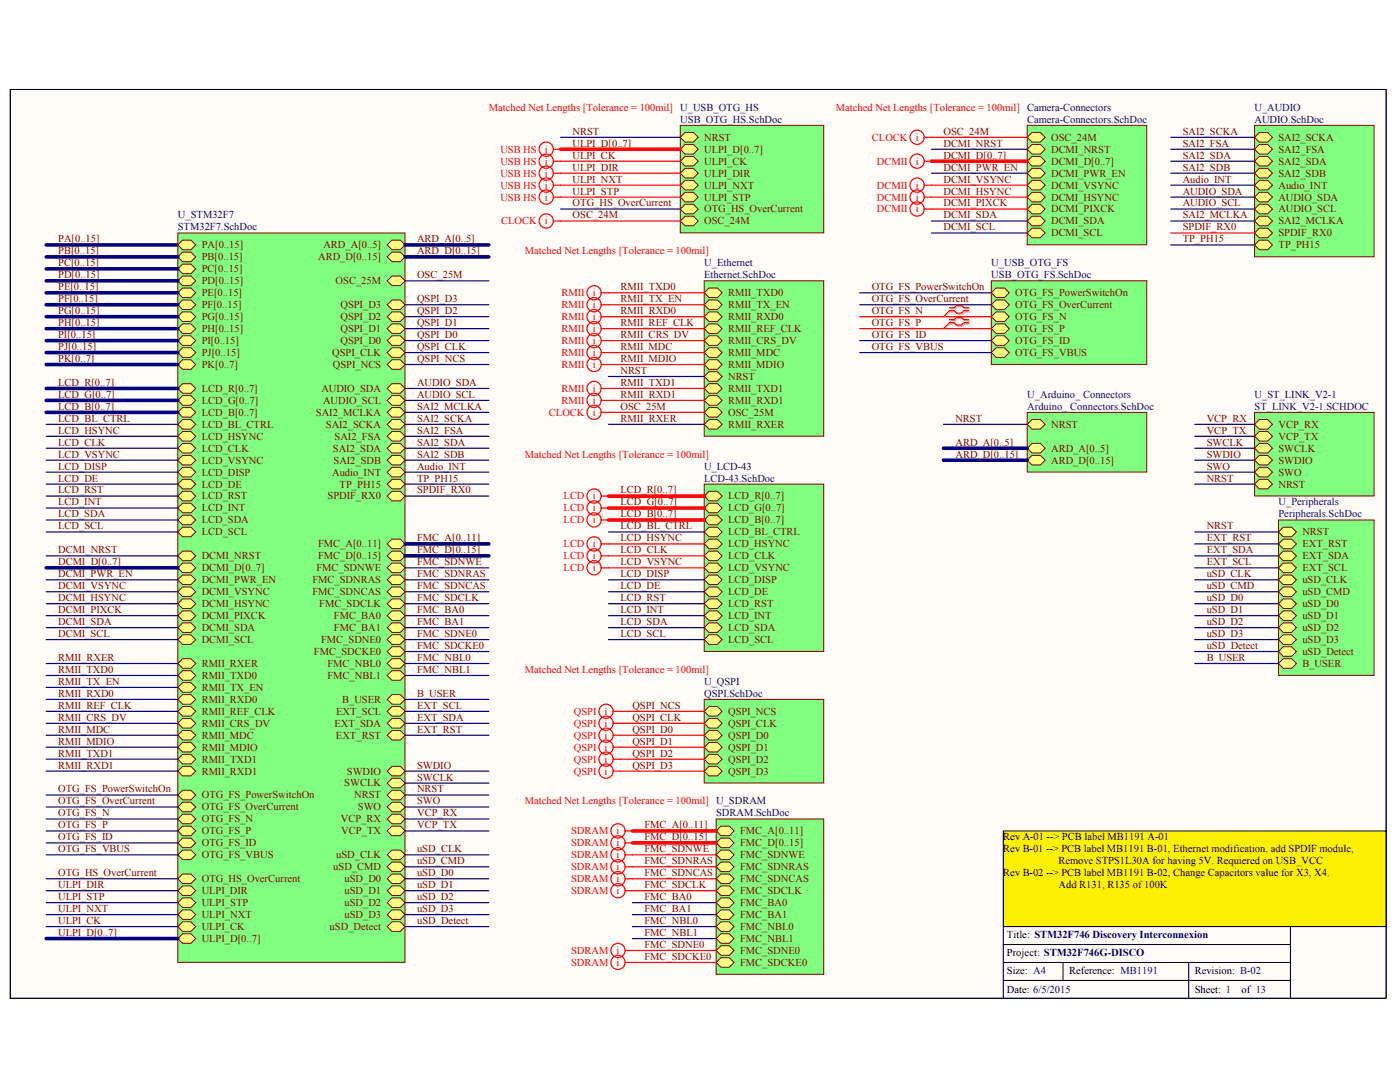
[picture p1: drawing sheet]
<svg xmlns="http://www.w3.org/2000/svg" width="258mm" height="201mm" viewBox="0 0 258 201" stroke-linecap="round" stroke-linejoin="round" font-family="sans-serif">
<defs><g id="words">
<g font-size="1.9" fill="#f00">
<text x="90" y="20.4">Matched Net Lengths [Tolerance = 100mil] U_USB_OTG_HS</text>
<text x="154" y="20.4">Matched Net Lengths [Tolerance = 100mil] Camera-Connectors</text>
<text x="92.2" y="28.1">USB HS</text>
<text x="100.4" y="28.1">i</text>
<text x="160.6" y="25.9">CLOCK</text>
<text x="168.7" y="25.9">i</text>
<text x="92.2" y="32.5">USB HS</text>
<text x="92.2" y="30.3">USB HS</text>
<text x="92.2" y="34.7">USB HS</text>
<text x="100.4" y="32.5">i</text>
<text x="100.4" y="30.3">i</text>
<text x="100.4" y="34.7">i</text>
<text x="161.5" y="30.3">DCMII</text>
<text x="161.5" y="34.7">DCMII</text>
<text x="168.7" y="30.3">i</text>
<text x="168.7" y="34.7">i</text>
<text x="92.2" y="36.9">USB HS</text>
<text x="92.3" y="41.3">CLOCK</text>
<text x="100.4" y="36.9">i</text>
<text x="100.4" y="41.3">i</text>
<text x="161.5" y="36.9">DCMII</text>
<text x="161.5" y="39.1">DCMII</text>
<text x="168.7" y="36.9">i</text>
<text x="168.7" y="39.1">i</text>
<text x="96.7" y="46.8">Matched Net Lengths [Tolerance = 100mil]</text>
<text x="103.4" y="56.7">RMII</text>
<text x="103.4" y="54.5">RMII</text>
<text x="103.4" y="58.9">RMII</text>
<text x="109.2" y="56.7">i</text>
<text x="109.2" y="54.5">i</text>
<text x="109.2" y="58.9">i</text>
<text x="103.4" y="61.1">RMII</text>
<text x="103.4" y="63.3">RMII</text>
<text x="103.4" y="65.5">RMII</text>
<text x="109.2" y="61.1">i</text>
<text x="109.2" y="63.3">i</text>
<text x="109.2" y="65.5">i</text>
<text x="103.4" y="67.8">RMII</text>
<text x="109.2" y="67.8">i</text>
<text x="101.1" y="76.6">CLOCK</text>
<text x="103.4" y="72.2">RMII</text>
<text x="103.4" y="74.4">RMII</text>
<text x="109.2" y="72.2">i</text>
<text x="109.2" y="74.4">i</text>
<text x="109.2" y="76.6">i</text>
<text x="96.7" y="84.3">Matched Net Lengths [Tolerance = 100mil]</text>
<text x="103.8" y="92">LCD</text>
<text x="103.8" y="94.2">LCD</text>
<text x="109.2" y="92">i</text>
<text x="109.2" y="94.2">i</text>
<text x="103.8" y="96.4">LCD</text>
<text x="103.8" y="100.8">LCD</text>
<text x="109.2" y="96.4">i</text>
<text x="109.2" y="100.8">i</text>
<text x="103.8" y="103">LCD</text>
<text x="103.8" y="105.2">LCD</text>
<text x="109.2" y="103">i</text>
<text x="109.2" y="105.2">i</text>
<text x="96.7" y="123.9">Matched Net Lengths [Tolerance = 100mil]</text>
<text x="105.7" y="131.6">QSPI</text>
<text x="111.4" y="131.6">i</text>
<text x="105.7" y="133.8">QSPI</text>
<text x="105.7" y="136">QSPI</text>
<text x="111.4" y="133.8">i</text>
<text x="111.4" y="136">i</text>
<text x="105.7" y="138.2">QSPI</text>
<text x="105.7" y="140.4">QSPI</text>
<text x="105.7" y="142.6">QSPI</text>
<text x="111.4" y="138.2">i</text>
<text x="111.4" y="140.4">i</text>
<text x="111.4" y="142.6">i</text>
<text x="96.7" y="148.1">Matched Net Lengths [Tolerance = 100mil] U_SDRAM</text>
<text x="105.2" y="153.6">SDRAM</text>
<text x="105.2" y="155.8">SDRAM</text>
<text x="113.6" y="153.6">i</text>
<text x="113.6" y="155.8">i</text>
<text x="105.2" y="158">SDRAM</text>
<text x="105.2" y="160.2">SDRAM</text>
<text x="113.6" y="158">i</text>
<text x="113.6" y="160.2">i</text>
<text x="105.2" y="162.4">SDRAM</text>
<text x="105.2" y="164.6">SDRAM</text>
<text x="113.6" y="162.4">i</text>
<text x="113.6" y="164.6">i</text>
<text x="105.2" y="175.7">SDRAM</text>
<text x="105.2" y="177.9">SDRAM</text>
<text x="113.6" y="175.7">i</text>
<text x="113.6" y="177.9">i</text>
</g>
<g font-size="1.9" fill="#000080">
<text x="125.3" y="22.6">USB_OTG_HS.SchDoc</text>
<text x="189.2" y="22.6">Camera-Connectors.SchDoc</text>
<text x="231.1" y="20.4">U_AUDIO</text>
<text x="231.1" y="22.6">AUDIO.SchDoc</text>
<text x="32.8" y="40.2">U_STM32F7</text>
<text x="32.8" y="42.4">STM32F7.SchDoc</text>
<text x="129.7" y="49">U_Ethernet</text>
<text x="129.7" y="51.2">Ethernet.SchDoc</text>
<text x="182.6" y="49">U_USB_OTG_FS</text>
<text x="182.6" y="51.2">USB_OTG_FS.SchDoc</text>
<text x="189.2" y="73.3">U_Arduino_ Connectors</text>
<text x="189.2" y="75.5">Arduino_ Connectors.SchDoc</text>
<text x="231.1" y="73.3">U_ST_LINK_V2-1</text>
<text x="231.1" y="75.5">ST_LINK_V2-1.SCHDOC</text>
<text x="129.7" y="86.5">U_LCD-43</text>
<text x="129.7" y="88.7">LCD-43.SchDoc</text>
<text x="235.5" y="93.1">U_Peripherals</text>
<text x="235.5" y="95.3">Peripherals.SchDoc</text>
<text x="129.7" y="126.1">U_QSPI</text>
<text x="129.7" y="128.3">QSPI.SchDoc</text>
<text x="131.9" y="150.3">SDRAM.SchDoc</text>
</g>
<g font-size="1.9" fill="#800000">
<text x="105.5" y="27">ULPI_D[0..7]</text>
<text x="105.5" y="29.2">ULPI_CK</text>
<text x="105.5" y="24.8">NRST</text>
<text x="129.7" y="28.1">ULPI_D[0..7]</text>
<text x="129.7" y="25.9">NRST</text>
<text x="173.8" y="29.2">DCMI_D[0..7]</text>
<text x="173.8" y="27">DCMI_NRST</text>
<text x="173.8" y="24.8">OSC_24M</text>
<text x="193.6" y="25.9">OSC_24M</text>
<text x="193.6" y="28.1">DCMI_NRST</text>
<text x="217.9" y="24.8">SAI2_SCKA</text>
<text x="217.9" y="27">SAI2_FSA</text>
<text x="217.9" y="29.2">SAI2_SDA</text>
<text x="235.5" y="25.9">SAI2_SCKA</text>
<text x="235.5" y="28.1">SAI2_FSA</text>
<text x="105.5" y="31.4">ULPI_DIR</text>
<text x="105.5" y="35.8">ULPI_STP</text>
<text x="105.5" y="33.6">ULPI_NXT</text>
<text x="129.7" y="30.3">ULPI_CK</text>
<text x="129.7" y="32.5">ULPI_DIR</text>
<text x="129.7" y="34.7">ULPI_NXT</text>
<text x="173.8" y="35.8">DCMI_HSYNC</text>
<text x="173.8" y="33.6">DCMI_VSYNC</text>
<text x="173.8" y="31.4">DCMI_PWR_EN</text>
<text x="193.6" y="30.3">DCMI_D[0..7]</text>
<text x="193.6" y="32.5">DCMI_PWR_EN</text>
<text x="193.6" y="34.7">DCMI_VSYNC</text>
<text x="217.9" y="31.4">SAI2_SDB</text>
<text x="217.9" y="35.8">AUDIO_SDA</text>
<text x="217.9" y="33.6">Audio_INT</text>
<text x="235.5" y="30.3">SAI2_SDA</text>
<text x="235.5" y="32.5">SAI2_SDB</text>
<text x="235.5" y="34.7">Audio_INT</text>
<text x="105.5" y="40.2">OSC_24M</text>
<text x="105.5" y="38">OTG_HS_OverCurrent</text>
<text x="129.7" y="36.9">ULPI_STP</text>
<text x="129.7" y="41.3">OSC_24M</text>
<text x="129.7" y="39.1">OTG_HS_OverCurrent</text>
<text x="173.8" y="38">DCMI_PIXCK</text>
<text x="173.8" y="40.2">DCMI_SDA</text>
<text x="193.6" y="36.9">DCMI_HSYNC</text>
<text x="193.6" y="39.1">DCMI_PIXCK</text>
<text x="193.6" y="41.3">DCMI_SDA</text>
<text x="217.9" y="38">AUDIO_SCL</text>
<text x="217.9" y="40.2">SAI2_MCLKA</text>
<text x="235.5" y="36.9">AUDIO_SDA</text>
<text x="235.5" y="39.1">AUDIO_SCL</text>
<text x="235.5" y="41.3">SAI2_MCLKA</text>
<text x="10.7" y="44.6">PA[0..15]</text>
<text x="10.7" y="46.8">PB[0..15]</text>
<text x="37.2" y="45.7">PA[0..15]</text>
<text x="37.2" y="47.9">PB[0..15]</text>
<text x="58.6" y="47.9">ARD_D[0..15]</text>
<text x="59.6" y="45.7">ARD_A[0..5]</text>
<text x="76.8" y="44.6">ARD_A[0..5]</text>
<text x="76.8" y="46.8">ARD_D[0..15]</text>
<text x="173.8" y="42.4">DCMI_SCL</text>
<text x="193.6" y="43.5">DCMI_SCL</text>
<text x="217.9" y="42.4">SPDIF_RX0</text>
<text x="217.9" y="44.6">TP_PH15</text>
<text x="235.5" y="43.5">SPDIF_RX0</text>
<text x="235.5" y="45.7">TP_PH15</text>
<text x="10.7" y="49">PC[0..15]</text>
<text x="10.7" y="51.2">PD[0..15]</text>
<text x="10.7" y="53.4">PE[0..15]</text>
<text x="37.2" y="50.1">PC[0..15]</text>
<text x="37.2" y="52.3">PD[0..15]</text>
<text x="61.8" y="52.3">OSC_25M</text>
<text x="76.8" y="51.2">OSC_25M</text>
<text x="114.3" y="53.4">RMII_TXD0</text>
<text x="160.6" y="53.4">OTG_FS_PowerSwitchOn</text>
<text x="10.7" y="55.6">PF[0..15]</text>
<text x="10.7" y="57.8">PG[0..15]</text>
<text x="37.2" y="54.5">PE[0..15]</text>
<text x="37.2" y="56.7">PF[0..15]</text>
<text x="37.2" y="58.9">PG[0..15]</text>
<text x="62.7" y="56.7">QSPI_D3</text>
<text x="62.7" y="58.9">QSPI_D2</text>
<text x="76.8" y="57.8">QSPI_D2</text>
<text x="76.8" y="55.6">QSPI_D3</text>
<text x="114.3" y="57.8">RMII_RXD0</text>
<text x="114.3" y="55.6">RMII_TX_EN</text>
<text x="134.1" y="54.5">RMII_TXD0</text>
<text x="134.1" y="56.7">RMII_TX_EN</text>
<text x="134.1" y="58.9">RMII_RXD0</text>
<text x="160.6" y="55.6">OTG_FS_OverCurrent</text>
<text x="160.6" y="57.8">OTG_FS_N</text>
<text x="187" y="54.5">OTG_FS_PowerSwitchOn</text>
<text x="187" y="56.7">OTG_FS_OverCurrent</text>
<text x="187" y="58.9">OTG_FS_N</text>
<text x="10.7" y="60">PH[0..15]</text>
<text x="10.7" y="62.2">PI[0..15]</text>
<text x="10.7" y="64.4">PJ[0..15]</text>
<text x="37.2" y="61.1">PH[0..15]</text>
<text x="37.2" y="63.3">PI[0..15]</text>
<text x="37.2" y="65.5">PJ[0..15]</text>
<text x="61.2" y="65.5">QSPI_CLK</text>
<text x="62.7" y="63.3">QSPI_D0</text>
<text x="62.7" y="61.1">QSPI_D1</text>
<text x="76.8" y="62.2">QSPI_D0</text>
<text x="76.8" y="60">QSPI_D1</text>
<text x="76.8" y="64.4">QSPI_CLK</text>
<text x="114.3" y="64.4">RMII_MDC</text>
<text x="114.3" y="62.2">RMII_CRS_DV</text>
<text x="114.3" y="60">RMII_REF_CLK</text>
<text x="134.1" y="61.1">RMII_REF_CLK</text>
<text x="134.1" y="63.3">RMII_CRS_DV</text>
<text x="134.1" y="65.5">RMII_MDC</text>
<text x="160.6" y="60">OTG_FS_P</text>
<text x="160.6" y="62.2">OTG_FS_ID</text>
<text x="160.6" y="64.4">OTG_FS_VBUS</text>
<text x="187" y="61.1">OTG_FS_P</text>
<text x="187" y="63.3">OTG_FS_ID</text>
<text x="187" y="65.5">OTG_FS_VBUS</text>
<text x="10.7" y="66.7">PK[0..7]</text>
<text x="10.7" y="71.1">LCD_R[0..7]</text>
<text x="37.2" y="67.8">PK[0..7]</text>
<text x="61.3" y="67.8">QSPI_NCS</text>
<text x="76.8" y="66.7">QSPI_NCS</text>
<text x="76.8" y="71.1">AUDIO_SDA</text>
<text x="114.3" y="66.7">RMII_MDIO</text>
<text x="114.3" y="71.1">RMII_TXD1</text>
<text x="114.3" y="68.9">NRST</text>
<text x="134.1" y="67.8">RMII_MDIO</text>
<text x="134.1" y="70">NRST</text>
<text x="10.7" y="77.7">LCD_BL_CTRL</text>
<text x="10.7" y="73.3">LCD_G[0..7]</text>
<text x="10.7" y="75.5">LCD_B[0..7]</text>
<text x="37.2" y="72.2">LCD_R[0..7]</text>
<text x="37.2" y="76.6">LCD_B[0..7]</text>
<text x="37.2" y="74.4">LCD_G[0..7]</text>
<text x="58.2" y="76.6">SAI2_MCLKA</text>
<text x="59.2" y="72.2">AUDIO_SDA</text>
<text x="59.5" y="74.4">AUDIO_SCL</text>
<text x="76.8" y="73.3">AUDIO_SCL</text>
<text x="76.8" y="75.5">SAI2_MCLKA</text>
<text x="76.8" y="77.7">SAI2_SCKA</text>
<text x="114.3" y="75.5">OSC_25M</text>
<text x="114.3" y="77.7">RMII_RXER</text>
<text x="114.3" y="73.3">RMII_RXD1</text>
<text x="134.1" y="72.2">RMII_TXD1</text>
<text x="134.1" y="74.4">RMII_RXD1</text>
<text x="134.1" y="76.6">OSC_25M</text>
<text x="176" y="77.7">NRST</text>
<text x="222.3" y="77.7">VCP_RX</text>
<text x="10.7" y="79.9">LCD_HSYNC</text>
<text x="10.7" y="82.1">LCD_CLK</text>
<text x="37.2" y="78.8">LCD_BL_CTRL</text>
<text x="37.2" y="81">LCD_HSYNC</text>
<text x="37.2" y="83.2">LCD_CLK</text>
<text x="60" y="78.8">SAI2_SCKA</text>
<text x="61.3" y="83.2">SAI2_SDA</text>
<text x="61.6" y="81">SAI2_FSA</text>
<text x="76.8" y="79.9">SAI2_FSA</text>
<text x="76.8" y="82.1">SAI2_SDA</text>
<text x="134.1" y="78.8">RMII_RXER</text>
<text x="176" y="82.1">ARD_A[0..5]</text>
<text x="193.6" y="78.8">NRST</text>
<text x="193.6" y="83.2">ARD_A[0..5]</text>
<text x="222.3" y="82.1">SWCLK</text>
<text x="222.3" y="79.9">VCP_TX</text>
<text x="235.5" y="83.2">SWCLK</text>
<text x="235.5" y="78.8">VCP_RX</text>
<text x="235.5" y="81">VCP_TX</text>
<text x="10.7" y="84.3">LCD_VSYNC</text>
<text x="10.7" y="86.5">LCD_DISP</text>
<text x="10.7" y="88.7">LCD_DE</text>
<text x="37.2" y="85.4">LCD_VSYNC</text>
<text x="37.2" y="87.6">LCD_DISP</text>
<text x="37.2" y="89.8">LCD_DE</text>
<text x="61.2" y="87.6">Audio_INT</text>
<text x="61.4" y="85.4">SAI2_SDB</text>
<text x="62.6" y="89.8">TP_PH15</text>
<text x="76.8" y="88.7">TP_PH15</text>
<text x="76.8" y="84.3">SAI2_SDB</text>
<text x="76.8" y="86.5">Audio_INT</text>
<text x="176" y="84.3">ARD_D[0..15]</text>
<text x="193.6" y="85.4">ARD_D[0..15]</text>
<text x="222.3" y="84.3">SWDIO</text>
<text x="222.3" y="88.7">NRST</text>
<text x="222.3" y="86.5">SWO</text>
<text x="235.5" y="85.4">SWDIO</text>
<text x="235.5" y="89.8">NRST</text>
<text x="235.5" y="87.6">SWO</text>
<text x="10.7" y="95.3">LCD_SDA</text>
<text x="10.7" y="93.1">LCD_INT</text>
<text x="10.7" y="90.9">LCD_RST</text>
<text x="37.2" y="92">LCD_RST</text>
<text x="37.2" y="94.2">LCD_INT</text>
<text x="60.3" y="92">SPDIF_RX0</text>
<text x="76.8" y="90.9">SPDIF_RX0</text>
<text x="114.3" y="90.9">LCD_R[0..7]</text>
<text x="114.3" y="93.1">LCD_G[0..7]</text>
<text x="114.3" y="95.3">LCD_B[0..7]</text>
<text x="134.1" y="92">LCD_R[0..7]</text>
<text x="134.1" y="94.2">LCD_G[0..7]</text>
<text x="10.7" y="97.5">LCD_SCL</text>
<text x="10.7" y="101.9">DCMI_NRST</text>
<text x="37.2" y="96.4">LCD_SDA</text>
<text x="37.2" y="98.6">LCD_SCL</text>
<text x="58.6" y="100.8">FMC_A[0..11]</text>
<text x="76.8" y="101.9">FMC_D[0..15]</text>
<text x="76.8" y="99.7">FMC_A[0..11]</text>
<text x="114.3" y="99.7">LCD_HSYNC</text>
<text x="114.3" y="101.9">LCD_CLK</text>
<text x="114.3" y="97.5">LCD_BL_CTRL</text>
<text x="134.1" y="98.6">LCD_BL_CTRL</text>
<text x="134.1" y="96.4">LCD_B[0..7]</text>
<text x="134.1" y="100.8">LCD_HSYNC</text>
<text x="222.3" y="97.5">NRST</text>
<text x="222.3" y="99.7">EXT_RST</text>
<text x="222.3" y="101.9">EXT_SDA</text>
<text x="239.9" y="98.6">NRST</text>
<text x="239.9" y="100.8">EXT_RST</text>
<text x="10.7" y="104.1">DCMI_D[0..7]</text>
<text x="10.7" y="106.3">DCMI_PWR_EN</text>
<text x="37.2" y="103">DCMI_NRST</text>
<text x="37.2" y="105.2">DCMI_D[0..7]</text>
<text x="37.2" y="107.4">DCMI_PWR_EN</text>
<text x="57.5" y="107.4">FMC_SDNRAS</text>
<text x="58.3" y="105.2">FMC_SDNWE</text>
<text x="58.6" y="103">FMC_D[0..15]</text>
<text x="76.8" y="106.3">FMC_SDNRAS</text>
<text x="76.8" y="104.1">FMC_SDNWE</text>
<text x="114.3" y="104.1">LCD_VSYNC</text>
<text x="114.3" y="106.3">LCD_DISP</text>
<text x="134.1" y="103">LCD_CLK</text>
<text x="134.1" y="105.2">LCD_VSYNC</text>
<text x="134.1" y="107.4">LCD_DISP</text>
<text x="222.3" y="104.1">EXT_SCL</text>
<text x="222.3" y="106.3">uSD_CLK</text>
<text x="239.9" y="105.2">EXT_SCL</text>
<text x="239.9" y="103">EXT_SDA</text>
<text x="239.9" y="107.4">uSD_CLK</text>
<text x="10.7" y="110.7">DCMI_HSYNC</text>
<text x="10.7" y="112.9">DCMI_PIXCK</text>
<text x="10.7" y="108.5">DCMI_VSYNC</text>
<text x="37.2" y="109.6">DCMI_VSYNC</text>
<text x="37.2" y="111.8">DCMI_HSYNC</text>
<text x="37.2" y="114">DCMI_PIXCK</text>
<text x="57.5" y="109.6">FMC_SDNCAS</text>
<text x="58.8" y="111.8">FMC_SDCLK</text>
<text x="61.5" y="114">FMC_BA0</text>
<text x="76.8" y="112.9">FMC_BA0</text>
<text x="76.8" y="110.7">FMC_SDCLK</text>
<text x="76.8" y="108.5">FMC_SDNCAS</text>
<text x="114.3" y="112.9">LCD_INT</text>
<text x="114.3" y="108.5">LCD_DE</text>
<text x="114.3" y="110.7">LCD_RST</text>
<text x="134.1" y="109.6">LCD_DE</text>
<text x="134.1" y="111.8">LCD_RST</text>
<text x="134.1" y="114">LCD_INT</text>
<text x="222.3" y="110.7">uSD_D0</text>
<text x="222.3" y="112.9">uSD_D1</text>
<text x="222.3" y="108.5">uSD_CMD</text>
<text x="239.9" y="109.6">uSD_CMD</text>
<text x="239.9" y="111.8">uSD_D0</text>
<text x="239.9" y="114">uSD_D1</text>
<text x="10.7" y="117.3">DCMI_SCL</text>
<text x="10.7" y="115.1">DCMI_SDA</text>
<text x="37.2" y="116.2">DCMI_SDA</text>
<text x="37.2" y="118.4">DCMI_SCL</text>
<text x="59.2" y="118.4">FMC_SDNE0</text>
<text x="61.5" y="116.2">FMC_BA1</text>
<text x="76.8" y="119.5">FMC_SDCKE0</text>
<text x="76.8" y="115.1">FMC_BA1</text>
<text x="76.8" y="117.3">FMC_SDNE0</text>
<text x="114.3" y="115.1">LCD_SDA</text>
<text x="114.3" y="117.3">LCD_SCL</text>
<text x="134.1" y="116.2">LCD_SDA</text>
<text x="134.1" y="118.4">LCD_SCL</text>
<text x="222.3" y="115.1">uSD_D2</text>
<text x="222.3" y="117.3">uSD_D3</text>
<text x="222.3" y="119.5">uSD_Detect</text>
<text x="239.9" y="116.2">uSD_D2</text>
<text x="239.9" y="118.4">uSD_D3</text>
<text x="10.7" y="123.9">RMII_TXD0</text>
<text x="10.7" y="121.7">RMII_RXER</text>
<text x="37.2" y="125">RMII_TXD0</text>
<text x="37.2" y="122.8">RMII_RXER</text>
<text x="57.8" y="120.6">FMC_SDCKE0</text>
<text x="60.3" y="122.8">FMC_NBL0</text>
<text x="60.3" y="125">FMC_NBL1</text>
<text x="76.8" y="121.7">FMC_NBL0</text>
<text x="76.8" y="123.9">FMC_NBL1</text>
<text x="222.3" y="121.7">B_USER</text>
<text x="239.9" y="120.6">uSD_Detect</text>
<text x="239.9" y="122.8">B_USER</text>
<text x="10.7" y="128.3">RMII_RXD0</text>
<text x="10.7" y="130.5">RMII_REF_CLK</text>
<text x="10.7" y="126.1">RMII_TX_EN</text>
<text x="37.2" y="127.2">RMII_TX_EN</text>
<text x="37.2" y="129.4">RMII_RXD0</text>
<text x="37.2" y="131.6">RMII_REF_CLK</text>
<text x="61.9" y="131.6">EXT_SCL</text>
<text x="63" y="129.4">B_USER</text>
<text x="76.8" y="128.3">B_USER</text>
<text x="76.8" y="130.5">EXT_SCL</text>
<text x="116.5" y="130.5">QSPI_NCS</text>
<text x="134.1" y="131.6">QSPI_NCS</text>
<text x="10.7" y="137.1">RMII_MDIO</text>
<text x="10.7" y="134.9">RMII_MDC</text>
<text x="10.7" y="132.7">RMII_CRS_DV</text>
<text x="37.2" y="133.8">RMII_CRS_DV</text>
<text x="37.2" y="136">RMII_MDC</text>
<text x="61.6" y="133.8">EXT_SDA</text>
<text x="61.9" y="136">EXT_RST</text>
<text x="76.8" y="134.9">EXT_RST</text>
<text x="76.8" y="132.7">EXT_SDA</text>
<text x="116.5" y="134.9">QSPI_D0</text>
<text x="116.5" y="137.1">QSPI_D1</text>
<text x="116.5" y="132.7">QSPI_CLK</text>
<text x="134.1" y="136">QSPI_D0</text>
<text x="134.1" y="133.8">QSPI_CLK</text>
<text x="10.7" y="141.5">RMII_RXD1</text>
<text x="10.7" y="139.3">RMII_TXD1</text>
<text x="37.2" y="138.2">RMII_MDIO</text>
<text x="37.2" y="140.4">RMII_TXD1</text>
<text x="37.2" y="142.6">RMII_RXD1</text>
<text x="63.9" y="142.6">SWDIO</text>
<text x="76.8" y="143.7">SWCLK</text>
<text x="76.8" y="141.5">SWDIO</text>
<text x="116.5" y="139.3">QSPI_D2</text>
<text x="116.5" y="141.5">QSPI_D3</text>
<text x="134.1" y="142.6">QSPI_D3</text>
<text x="134.1" y="138.2">QSPI_D1</text>
<text x="134.1" y="140.4">QSPI_D2</text>
<text x="10.7" y="145.9">OTG_FS_PowerSwitchOn</text>
<text x="10.7" y="148.1">OTG_FS_OverCurrent</text>
<text x="37.2" y="147">OTG_FS_PowerSwitchOn</text>
<text x="37.2" y="149.2">OTG_FS_OverCurrent</text>
<text x="63.4" y="144.8">SWCLK</text>
<text x="65.3" y="147">NRST</text>
<text x="65.9" y="149.2">SWO</text>
<text x="76.8" y="145.9">NRST</text>
<text x="76.8" y="148.1">SWO</text>
<text x="10.7" y="150.3">OTG_FS_N</text>
<text x="10.7" y="152.5">OTG_FS_P</text>
<text x="10.7" y="154.7">OTG_FS_ID</text>
<text x="37.2" y="151.4">OTG_FS_N</text>
<text x="37.2" y="153.6">OTG_FS_P</text>
<text x="37.2" y="155.8">OTG_FS_ID</text>
<text x="62.8" y="151.4">VCP_RX</text>
<text x="62.9" y="153.6">VCP_TX</text>
<text x="76.8" y="152.5">VCP_TX</text>
<text x="76.8" y="150.3">VCP_RX</text>
<text x="118.7" y="154.7">FMC_D[0..15]</text>
<text x="118.7" y="152.5">FMC_A[0..11]</text>
<text x="136.3" y="153.6">FMC_A[0..11]</text>
<text x="136.3" y="155.8">FMC_D[0..15]</text>
<text x="10.7" y="156.9">OTG_FS_VBUS</text>
<text x="10.7" y="161.3">OTG_HS_OverCurrent</text>
<text x="37.2" y="158">OTG_FS_VBUS</text>
<text x="61.4" y="160.2">uSD_CMD</text>
<text x="61.9" y="158">uSD_CLK</text>
<text x="76.8" y="161.3">uSD_D0</text>
<text x="76.8" y="156.9">uSD_CLK</text>
<text x="76.8" y="159.1">uSD_CMD</text>
<text x="118.7" y="159.1">FMC_SDNRAS</text>
<text x="118.7" y="161.3">FMC_SDNCAS</text>
<text x="118.7" y="156.9">FMC_SDNWE</text>
<text x="136.3" y="158">FMC_SDNWE</text>
<text x="136.3" y="160.2">FMC_SDNRAS</text>
<text x="10.7" y="163.5">ULPI_DIR</text>
<text x="10.7" y="165.7">ULPI_STP</text>
<text x="10.7" y="167.9">ULPI_NXT</text>
<text x="37.2" y="164.6">ULPI_DIR</text>
<text x="37.2" y="166.8">ULPI_STP</text>
<text x="37.2" y="162.4">OTG_HS_OverCurrent</text>
<text x="63.4" y="162.4">uSD_D0</text>
<text x="63.4" y="164.6">uSD_D1</text>
<text x="63.4" y="166.8">uSD_D2</text>
<text x="76.8" y="163.5">uSD_D1</text>
<text x="76.8" y="165.7">uSD_D2</text>
<text x="76.8" y="167.9">uSD_D3</text>
<text x="118.7" y="167.9">FMC_BA1</text>
<text x="118.7" y="165.7">FMC_BA0</text>
<text x="118.7" y="163.5">FMC_SDCLK</text>
<text x="136.3" y="162.4">FMC_SDNCAS</text>
<text x="136.3" y="164.6">FMC_SDCLK</text>
<text x="136.3" y="166.8">FMC_BA0</text>
<text x="10.7" y="172.4">ULPI_D[0..7]</text>
<text x="10.7" y="170.2">ULPI_CK</text>
<text x="37.2" y="173.5">ULPI_D[0..7]</text>
<text x="37.2" y="171.3">ULPI_CK</text>
<text x="37.2" y="169">ULPI_NXT</text>
<text x="60.7" y="171.3">uSD_Detect</text>
<text x="63.4" y="169">uSD_D3</text>
<text x="76.8" y="170.2">uSD_Detect</text>
<text x="118.7" y="172.4">FMC_NBL1</text>
<text x="118.7" y="170.2">FMC_NBL0</text>
<text x="136.3" y="169">FMC_BA1</text>
<text x="136.3" y="171.3">FMC_NBL0</text>
<text x="136.3" y="173.5">FMC_NBL1</text>
<text x="118.7" y="176.8">FMC_SDCKE0</text>
<text x="118.7" y="174.6">FMC_SDNE0</text>
<text x="136.3" y="175.7">FMC_SDNE0</text>
<text x="136.3" y="177.9">FMC_SDCKE0</text>
</g>
<g font-size="1.9">
<text x="184.8" y="154.7">Rev A-01 --&gt; PCB label MB1191 A-01</text>
<text x="184.8" y="156.9">Rev B-01 --&gt; PCB label MB1191 B-01, Ethernet modification, add SPDIF module,</text>
<text x="184.8" y="161.3">Rev B-02 --&gt; PCB label MB1191 B-02, Change Capacitors value for X3, X4.</text>
<text x="195" y="159.1">Remove STPS1L30A for having 5V. Requiered on USB_VCC</text>
<text x="195" y="163.5">Add R131, R135 of 100K</text>
<text x="185.5" y="172.8">Title: STM32F746 Discovery Interconnexion</text>
<text x="185.5" y="179.4">Size: A4</text>
<text x="185.5" y="176.1">Project: STM32F746G-DISCO</text>
<text x="196.9" y="179.4">Reference: MB1191</text>
<text x="220.1" y="179.4">Revision: B-02</text>
<text x="185.5" y="182.8">Date: 6/5/2015</text>
<text x="220.1" y="182.8">Sheet: 1</text>
<text x="228.7" y="182.8">of 13</text>
</g>
</g></defs>
<path d="M1.9 16.5h253.4v167.3h-253.4z" fill="#fffcf8" stroke="#000" stroke-width=".18"/>
<path d="M184.8 173.9h52.9M184.8 177.2h52.9M195.8 177.2v3.3M219 177.2v6.6M237.7 170.6v13.2M255.3 170.6h-70.5v13.2M184.8 180.5h52.9" fill="none" stroke="#000" stroke-width=".18"/>
<path d="M220.1 84.7h11M220.1 82.5h11M220.1 89.1h11" fill="none" stroke="#000080" stroke-width=".22"/>
<path d="M184.8 153h70.5v17.6h-70.5z" fill="#fdf101" stroke="#000" stroke-width=".18"/>
<path d="M220.1 78.1h11M220.1 80.3h11" fill="none" stroke="#000080" stroke-width=".22"/>
<path d="M231.1 75.9h22v15.4h-22z" fill="#80ff80" stroke="#800000" stroke-width=".18"/>
<g fill="#ffff80" stroke="#800000" stroke-width=".18">
<path d="M231.1 84.7l.9-.8h1.5l.9 .8-.9 .9h-1.5z" fill-rule="evenodd"/>
<path d="M231.1 82.5l.9-.8h1.5l.9 .8-.9 .9h-1.5z" fill-rule="evenodd"/>
<path d="M231.1 89.1l.9-.8h1.5l.9 .8-.9 .9h-1.5z" fill-rule="evenodd"/>
<path d="M231.1 78.1l.9-.8h1.5l.9 .8-.9 .9h-1.5z" fill-rule="evenodd"/>
<path d="M231.1 80.3l.9-.8h1.5l.9 .8-.9 .9h-1.5z" fill-rule="evenodd"/>
<path d="M231.1 86.9l.9-.8h1.5l.9 .8-.9 .9h-1.5z" fill-rule="evenodd"/>
</g>
<path d="M231.1 23.1h22v24.2h-22z" fill="#80ff80" stroke="#800000" stroke-width=".18"/>
<g fill="#ffff80" stroke="#800000" stroke-width=".18">
<path d="M231.1 36.3l.9-.9h1.5l.9 .9-.9 .9h-1.5z" fill-rule="evenodd"/>
<path d="M231.1 38.5l.9-.9h1.5l.9 .9-.9 .9h-1.5z" fill-rule="evenodd"/>
<path d="M231.1 40.7l.9-.9h1.5l.9 .9-.9 .9h-1.5z" fill-rule="evenodd"/>
<path d="M231.1 42.9l.9-.9h1.5l.9 .9-.9 .9h-1.5z" fill-rule="evenodd"/>
<path d="M231.1 45.1l.9-.9h1.5l.9 .9-.9 .9h-1.5z" fill-rule="evenodd"/>
<path d="M231.1 25.3l.9-.9h1.5l.9 .9-.9 .9h-1.5z" fill-rule="evenodd"/>
<path d="M231.1 27.5l.9-.9h1.5l.9 .9-.9 .9h-1.5z" fill-rule="evenodd"/>
<path d="M231.1 29.7l.9-.9h1.5l.9 .9-.9 .9h-1.5z" fill-rule="evenodd"/>
<path d="M231.1 31.9l.9-.9h1.5l.9 .9-.9 .9h-1.5z" fill-rule="evenodd"/>
<path d="M231.1 34.1l.9-.9h1.5l.9 .9-.9 .9h-1.5z" fill-rule="evenodd"/>
</g>
<path d="M182.6 51.7h28.6v15.4h-28.6z" fill="#80ff80" stroke="#800000" stroke-width=".18"/>
<g fill="#ffff80" stroke="#800000" stroke-width=".18">
<path d="M182.6 53.9l.9-.9h1.5l.9 .9-.9 .9h-1.5z" fill-rule="evenodd"/>
<path d="M182.6 56.1l.9-.9h1.5l.9 .9-.9 .9h-1.5z" fill-rule="evenodd"/>
<path d="M182.6 58.3l.9-.9h1.5l.9 .9-.9 .9h-1.5z" fill-rule="evenodd"/>
<path d="M182.6 60.5l.9-.9h1.5l.9 .9-.9 .9h-1.5z" fill-rule="evenodd"/>
<path d="M182.6 62.7l.9-.9h1.5l.9 .9-.9 .9h-1.5z" fill-rule="evenodd"/>
<path d="M182.6 64.9l.9-.9h1.5l.9 .9-.9 .9h-1.5z" fill-rule="evenodd"/>
</g>
<path d="M235.5 95.8h17.6v28.6h-17.6z" fill="#80ff80" stroke="#800000" stroke-width=".18"/>
<g fill="#ffff80" stroke="#800000" stroke-width=".18">
<path d="M235.5 98l.9-.9h1.5l.9 .9-.9 .8h-1.5z" fill-rule="evenodd"/>
<path d="M235.5 100.2l.9-.9h1.5l.9 .9-.9 .8h-1.5z" fill-rule="evenodd"/>
<path d="M235.5 104.6l.9-.9h1.5l.9 .9-.9 .8h-1.5z" fill-rule="evenodd"/>
<path d="M235.5 102.4l.9-.9h1.5l.9 .9-.9 .8h-1.5z" fill-rule="evenodd"/>
<path d="M235.5 106.8l.9-.9h1.5l.9 .9-.9 .8h-1.5z" fill-rule="evenodd"/>
<path d="M235.5 109l.9-.9h1.5l.9 .9-.9 .8h-1.5z" fill-rule="evenodd"/>
<path d="M235.5 111.2l.9-.9h1.5l.9 .9-.9 .8h-1.5z" fill-rule="evenodd"/>
<path d="M235.5 113.4l.9-.9h1.5l.9 .9-.9 .9h-1.5z" fill-rule="evenodd"/>
<path d="M235.5 115.6l.9-.9h1.5l.9 .9-.9 .9h-1.5z" fill-rule="evenodd"/>
<path d="M235.5 117.8l.9-.9h1.5l.9 .9-.9 .9h-1.5z" fill-rule="evenodd"/>
<path d="M235.5 120l.9-.9h1.5l.9 .9-.9 .9h-1.5z" fill-rule="evenodd"/>
<path d="M235.5 122.2l.9-.9h1.5l.9 .9-.9 .9h-1.5z" fill-rule="evenodd"/>
</g>
<g fill="none" stroke="#000080" stroke-width=".22">
<path d="M215.7 25.3h15.4M215.7 27.5h15.4M215.7 29.7h15.4M215.7 31.9h15.4M215.7 34.1h15.4M215.7 36.3h15.4M215.7 38.5h15.4M158.4 53.9h24.2M158.4 56.1h24.2M215.7 40.7h15.4M158.4 62.7h24.2M158.4 64.9h24.2"/>
<path d="M220.1 98h15.4M220.1 100.2h15.4M220.1 102.4h15.4M220.1 104.6h15.4M220.1 106.8h15.4M220.1 109h15.4M220.1 111.2h15.4M220.1 113.4h15.4M220.1 115.6h15.4M220.1 117.8h15.4M220.1 120h15.4"/>
</g>
<path d="M158.4 58.3h24.2M215.7 42.9h15.4M158.4 60.5h24.2" fill="none" stroke="#f00" stroke-width=".22"/>
<path d="M8.5 45.1h24.3" fill="none" stroke="#000080" stroke-width=".66"/>
<path d="M129.7 128.8h22v15.4h-22z" fill="#80ff80" stroke="#800000" stroke-width=".18"/>
<g fill="#ffff80" stroke="#800000" stroke-width=".18">
<path d="M129.7 135.4l.9-.9h1.5l.9 .9-.9 .9h-1.5z" fill-rule="evenodd"/>
<path d="M129.7 142l.9-.9h1.5l.9 .9-.9 .9h-1.5z" fill-rule="evenodd"/>
<path d="M129.7 137.6l.9-.9h1.5l.9 .9-.9 .9h-1.5z" fill-rule="evenodd"/>
<path d="M129.7 133.2l.9-.9h1.5l.9 .9-.9 .9h-1.5z" fill-rule="evenodd"/>
<path d="M129.7 131l.9-.9h1.5l.9 .9-.9 .9h-1.5z" fill-rule="evenodd"/>
<path d="M129.7 139.8l.9-.9h1.5l.9 .9-.9 .9h-1.5z" fill-rule="evenodd"/>
</g>
<path d="M114.3 131h15.4M114.3 133.2h15.4M114.3 135.4h15.4M114.3 137.6h15.4M114.3 139.8h15.4M114.3 142h15.4M116.5 159.6h15.4M116.5 157.4h15.4M116.5 161.8h15.4M116.5 164h15.4M116.5 175h15.4M116.5 177.2h15.4" fill="none" stroke="#f00" stroke-width=".22"/>
<path d="M173.8 78.1h15.4M220.1 86.9h11M74.6 106.8h15.4M74.6 109h15.4M74.6 111.2h15.4M74.6 113.4h15.4M116.5 166.2h15.4M116.5 168.4h15.4M116.5 170.6h15.4M116.5 172.8h15.4" fill="none" stroke="#000080" stroke-width=".22"/>
<path d="M129.7 89.1h22v30.9h-22z" fill="#80ff80" stroke="#800000" stroke-width=".18"/>
<g fill="#ffff80" stroke="#800000" stroke-width=".18">
<path d="M129.7 91.3l.9-.8h1.5l.9 .8-.9 .9h-1.5z" fill-rule="evenodd"/>
<path d="M129.7 98l.9-.9h1.5l.9 .9-.9 .8h-1.5z" fill-rule="evenodd"/>
<path d="M129.7 95.8l.9-.9h1.5l.9 .9-.9 .8h-1.5z" fill-rule="evenodd"/>
<path d="M129.7 93.6l.9-.9h1.5l.9 .9-.9 .8h-1.5z" fill-rule="evenodd"/>
<path d="M129.7 100.2l.9-.9h1.5l.9 .9-.9 .8h-1.5z" fill-rule="evenodd"/>
<path d="M129.7 102.4l.9-.9h1.5l.9 .9-.9 .8h-1.5z" fill-rule="evenodd"/>
<path d="M129.7 104.6l.9-.9h1.5l.9 .9-.9 .8h-1.5z" fill-rule="evenodd"/>
<path d="M129.7 106.8l.9-.9h1.5l.9 .9-.9 .8h-1.5z" fill-rule="evenodd"/>
<path d="M129.7 109l.9-.9h1.5l.9 .9-.9 .8h-1.5z" fill-rule="evenodd"/>
<path d="M129.7 111.2l.9-.9h1.5l.9 .9-.9 .8h-1.5z" fill-rule="evenodd"/>
<path d="M129.7 113.4l.9-.9h1.5l.9 .9-.9 .9h-1.5z" fill-rule="evenodd"/>
<path d="M129.7 115.6l.9-.9h1.5l.9 .9-.9 .9h-1.5z" fill-rule="evenodd"/>
<path d="M129.7 117.8l.9-.9h1.5l.9 .9-.9 .9h-1.5z" fill-rule="evenodd"/>
</g>
<path d="M189.2 75.9h22v11h-22z" fill="#80ff80" stroke="#800000" stroke-width=".18"/>
<g fill="#ffff80" stroke="#800000" stroke-width=".18">
<path d="M189.2 78.1l.9-.8h1.5l.9 .8-.9 .9h-1.5z" fill-rule="evenodd"/>
<path d="M189.2 82.5l.9-.8h1.5l.9 .8-.9 .9h-1.5z" fill-rule="evenodd"/>
<path d="M189.2 84.7l.9-.8h1.5l.9 .8-.9 .9h-1.5z" fill-rule="evenodd"/>
</g>
<path d="M131.9 150.8h19.8v28.6h-19.8z" fill="#80ff80" stroke="#800000" stroke-width=".18"/>
<g fill="#ffff80" stroke="#800000" stroke-width=".18">
<path d="M131.9 153l.9-.9h1.5l.9 .9-.9 .9h-1.5z" fill-rule="evenodd"/>
<path d="M131.9 155.2l.9-.9h1.5l.9 .9-.9 .9h-1.5z" fill-rule="evenodd"/>
<path d="M131.9 157.4l.9-.9h1.5l.9 .9-.9 .9h-1.5z" fill-rule="evenodd"/>
<path d="M131.9 159.6l.9-.9h1.5l.9 .9-.9 .9h-1.5z" fill-rule="evenodd"/>
<path d="M131.9 161.8l.9-.9h1.5l.9 .9-.9 .9h-1.5z" fill-rule="evenodd"/>
<path d="M131.9 164l.9-.9h1.5l.9 .9-.9 .9h-1.5z" fill-rule="evenodd"/>
<path d="M131.9 166.2l.9-.9h1.5l.9 .9-.9 .9h-1.5z" fill-rule="evenodd"/>
<path d="M131.9 168.4l.9-.9h1.5l.9 .9-.9 .9h-1.5z" fill-rule="evenodd"/>
<path d="M131.9 170.6l.9-.9h1.5l.9 .9-.9 .9h-1.5z" fill-rule="evenodd"/>
<path d="M131.9 172.8l.9-.9h1.5l.9 .9-.9 .9h-1.5z" fill-rule="evenodd"/>
<path d="M131.9 175l.9-.9h1.5l.9 .9-.9 .9h-1.5z" fill-rule="evenodd"/>
<path d="M131.9 177.2l.9-.8h1.5l.9 .8-.9 .9h-1.5z" fill-rule="evenodd"/>
</g>
<path d="M125.3 23.1h26.4v19.8h-26.4z" fill="#80ff80" stroke="#800000" stroke-width=".18"/>
<g fill="#ffff80" stroke="#800000" stroke-width=".18">
<path d="M125.3 27.5l.9-.9h1.5l.9 .9-.9 .9h-1.5z" fill-rule="evenodd"/>
<path d="M125.3 29.7l.9-.9h1.5l.9 .9-.9 .9h-1.5z" fill-rule="evenodd"/>
<path d="M125.3 31.9l.9-.9h1.5l.9 .9-.9 .9h-1.5z" fill-rule="evenodd"/>
<path d="M125.3 34.1l.9-.9h1.5l.9 .9-.9 .9h-1.5z" fill-rule="evenodd"/>
<path d="M125.3 36.3l.9-.9h1.5l.9 .9-.9 .9h-1.5z" fill-rule="evenodd"/>
<path d="M125.3 40.7l.9-.9h1.5l.9 .9-.9 .9h-1.5z" fill-rule="evenodd"/>
<path d="M125.3 25.3l.9-.9h1.5l.9 .9-.9 .9h-1.5z" fill-rule="evenodd"/>
<path d="M125.3 38.5l.9-.9h1.5l.9 .9-.9 .9h-1.5z" fill-rule="evenodd"/>
</g>
<path d="M32.8 42.9h41.8v134.3h-41.8z" fill="#80ff80" stroke="#800000" stroke-width=".18"/>
<g fill="#ffff80" stroke="#800000" stroke-width=".18">
<path d="M32.8 45.1l.8-.9h1.6l.9 .9-.9 .9h-1.6z" fill-rule="evenodd"/>
<path d="M32.8 47.3l.8-.9h1.6l.9 .9-.9 .9h-1.6z" fill-rule="evenodd"/>
<path d="M32.8 49.5l.8-.9h1.6l.9 .9-.9 .9h-1.6z" fill-rule="evenodd"/>
<path d="M32.8 51.7l.8-.9h1.6l.9 .9-.9 .9h-1.6z" fill-rule="evenodd"/>
<path d="M32.8 53.9l.8-.9h1.6l.9 .9-.9 .9h-1.6z" fill-rule="evenodd"/>
<path d="M32.8 56.1l.8-.9h1.6l.9 .9-.9 .9h-1.6z" fill-rule="evenodd"/>
<path d="M32.8 58.3l.8-.9h1.6l.9 .9-.9 .9h-1.6z" fill-rule="evenodd"/>
<path d="M32.8 60.5l.8-.9h1.6l.9 .9-.9 .9h-1.6z" fill-rule="evenodd"/>
<path d="M32.8 62.7l.8-.9h1.6l.9 .9-.9 .9h-1.6z" fill-rule="evenodd"/>
<path d="M32.8 64.9l.8-.9h1.6l.9 .9-.9 .9h-1.6z" fill-rule="evenodd"/>
<path d="M32.8 67.1l.8-.9h1.6l.9 .9-.9 .9h-1.6z" fill-rule="evenodd"/>
<path d="M71.3 51.7l.9-.9h1.5l.9 .9-.9 .9h-1.5z" fill-rule="evenodd"/>
<path d="M32.8 71.5l.8-.9h1.6l.9 .9-.9 .9h-1.6z" fill-rule="evenodd"/>
<path d="M32.8 78.1l.8-.8h1.6l.9 .8-.9 .9h-1.6z" fill-rule="evenodd"/>
<path d="M32.8 75.9l.8-.8h1.6l.9 .8-.9 .9h-1.6z" fill-rule="evenodd"/>
<path d="M32.8 73.7l.8-.8h1.6l.9 .8-.9 .9h-1.6z" fill-rule="evenodd"/>
<path d="M32.8 80.3l.8-.8h1.6l.9 .8-.9 .9h-1.6z" fill-rule="evenodd"/>
<path d="M32.8 82.5l.8-.8h1.6l.9 .8-.9 .9h-1.6z" fill-rule="evenodd"/>
<path d="M32.8 84.7l.8-.8h1.6l.9 .8-.9 .9h-1.6z" fill-rule="evenodd"/>
<path d="M32.8 86.9l.8-.8h1.6l.9 .8-.9 .9h-1.6z" fill-rule="evenodd"/>
<path d="M32.8 89.1l.8-.8h1.6l.9 .8-.9 .9h-1.6z" fill-rule="evenodd"/>
<path d="M32.8 91.3l.8-.8h1.6l.9 .8-.9 .9h-1.6z" fill-rule="evenodd"/>
<path d="M32.8 93.6l.8-.9h1.6l.9 .9-.9 .8h-1.6z" fill-rule="evenodd"/>
<path d="M32.8 95.8l.8-.9h1.6l.9 .9-.9 .8h-1.6z" fill-rule="evenodd"/>
<path d="M32.8 98l.8-.9h1.6l.9 .9-.9 .8h-1.6z" fill-rule="evenodd"/>
<path d="M32.8 102.4l.8-.9h1.6l.9 .9-.9 .8h-1.6z" fill-rule="evenodd"/>
<path d="M32.8 104.6l.8-.9h1.6l.9 .9-.9 .8h-1.6z" fill-rule="evenodd"/>
<path d="M32.8 106.8l.8-.9h1.6l.9 .9-.9 .8h-1.6z" fill-rule="evenodd"/>
<path d="M32.8 109l.8-.9h1.6l.9 .9-.9 .8h-1.6z" fill-rule="evenodd"/>
<path d="M32.8 111.2l.8-.9h1.6l.9 .9-.9 .8h-1.6z" fill-rule="evenodd"/>
<path d="M32.8 113.4l.8-.9h1.6l.9 .9-.9 .9h-1.6z" fill-rule="evenodd"/>
<path d="M32.8 115.6l.8-.9h1.6l.9 .9-.9 .9h-1.6z" fill-rule="evenodd"/>
<path d="M32.8 117.8l.8-.9h1.6l.9 .9-.9 .9h-1.6z" fill-rule="evenodd"/>
<path d="M32.8 124.4l.8-.9h1.6l.9 .9-.9 .9h-1.6z" fill-rule="evenodd"/>
<path d="M32.8 126.6l.8-.9h1.6l.9 .9-.9 .9h-1.6z" fill-rule="evenodd"/>
<path d="M32.8 128.8l.8-.9h1.6l.9 .9-.9 .9h-1.6z" fill-rule="evenodd"/>
<path d="M32.8 131l.8-.9h1.6l.9 .9-.9 .9h-1.6z" fill-rule="evenodd"/>
<path d="M32.8 133.2l.8-.9h1.6l.9 .9-.9 .9h-1.6z" fill-rule="evenodd"/>
<path d="M32.8 135.4l.8-.9h1.6l.9 .9-.9 .9h-1.6z" fill-rule="evenodd"/>
<path d="M32.8 137.6l.8-.9h1.6l.9 .9-.9 .9h-1.6z" fill-rule="evenodd"/>
<path d="M32.8 139.8l.8-.9h1.6l.9 .9-.9 .9h-1.6z" fill-rule="evenodd"/>
<path d="M32.8 142l.8-.9h1.6l.9 .9-.9 .9h-1.6z" fill-rule="evenodd"/>
<path d="M32.8 172.8l.8-.9h1.6l.9 .9-.9 .9h-1.6z" fill-rule="evenodd"/>
<path d="M32.8 170.6l.8-.9h1.6l.9 .9-.9 .9h-1.6z" fill-rule="evenodd"/>
<path d="M32.8 164l.8-.9h1.6l.9 .9-.9 .9h-1.6z" fill-rule="evenodd"/>
<path d="M32.8 168.4l.8-.9h1.6l.9 .9-.9 .9h-1.6z" fill-rule="evenodd"/>
<path d="M32.8 166.2l.8-.9h1.6l.9 .9-.9 .9h-1.6z" fill-rule="evenodd"/>
<path d="M32.8 150.8l.8-.9h1.6l.9 .9-.9 .9h-1.6z" fill-rule="evenodd"/>
<path d="M32.8 153l.8-.9h1.6l.9 .9-.9 .9h-1.6z" fill-rule="evenodd"/>
<path d="M32.8 155.2l.8-.9h1.6l.9 .9-.9 .9h-1.6z" fill-rule="evenodd"/>
<path d="M32.8 157.4l.8-.9h1.6l.9 .9-.9 .9h-1.6z" fill-rule="evenodd"/>
<path d="M32.8 146.4l.8-.9h1.6l.9 .9-.9 .9h-1.6z" fill-rule="evenodd"/>
<path d="M32.8 148.6l.8-.9h1.6l.9 .9-.9 .9h-1.6z" fill-rule="evenodd"/>
<path d="M71.3 62.7l.9-.9h1.5l.9 .9-.9 .9h-1.5z" fill-rule="evenodd"/>
<path d="M71.3 56.1l.9-.9h1.5l.9 .9-.9 .9h-1.5z" fill-rule="evenodd"/>
<path d="M71.3 60.5l.9-.9h1.5l.9 .9-.9 .9h-1.5z" fill-rule="evenodd"/>
<path d="M71.3 64.9l.9-.9h1.5l.9 .9-.9 .9h-1.5z" fill-rule="evenodd"/>
<path d="M71.3 67.1l.9-.9h1.5l.9 .9-.9 .9h-1.5z" fill-rule="evenodd"/>
<path d="M71.3 71.5l.9-.9h1.5l.9 .9-.9 .9h-1.5z" fill-rule="evenodd"/>
<path d="M71.3 73.7l.9-.8h1.5l.9 .8-.9 .9h-1.5z" fill-rule="evenodd"/>
<path d="M71.3 75.9l.9-.8h1.5l.9 .8-.9 .9h-1.5z" fill-rule="evenodd"/>
<path d="M71.3 131l.9-.9h1.5l.9 .9-.9 .9h-1.5z" fill-rule="evenodd"/>
<path d="M71.3 133.2l.9-.9h1.5l.9 .9-.9 .9h-1.5z" fill-rule="evenodd"/>
<path d="M71.3 135.4l.9-.9h1.5l.9 .9-.9 .9h-1.5z" fill-rule="evenodd"/>
<path d="M71.3 157.4l.9-.9h1.5l.9 .9-.9 .9h-1.5z" fill-rule="evenodd"/>
<path d="M71.3 159.6l.9-.9h1.5l.9 .9-.9 .9h-1.5z" fill-rule="evenodd"/>
<path d="M71.3 161.8l.9-.9h1.5l.9 .9-.9 .9h-1.5z" fill-rule="evenodd"/>
<path d="M71.3 164l.9-.9h1.5l.9 .9-.9 .9h-1.5z" fill-rule="evenodd"/>
<path d="M71.3 166.2l.9-.9h1.5l.9 .9-.9 .9h-1.5z" fill-rule="evenodd"/>
<path d="M71.3 168.4l.9-.9h1.5l.9 .9-.9 .9h-1.5z" fill-rule="evenodd"/>
<path d="M71.3 170.6l.9-.9h1.5l.9 .9-.9 .9h-1.5z" fill-rule="evenodd"/>
<path d="M71.3 142l.9-.9h1.5l.9 .9-.9 .9h-1.5z" fill-rule="evenodd"/>
<path d="M71.3 144.2l.9-.9h1.5l.9 .9-.9 .9h-1.5z" fill-rule="evenodd"/>
<path d="M71.3 146.4l.9-.9h1.5l.9 .9-.9 .9h-1.5z" fill-rule="evenodd"/>
<path d="M71.3 148.6l.9-.9h1.5l.9 .9-.9 .9h-1.5z" fill-rule="evenodd"/>
<path d="M71.3 150.8l.9-.9h1.5l.9 .9-.9 .9h-1.5z" fill-rule="evenodd"/>
<path d="M71.3 153l.9-.9h1.5l.9 .9-.9 .9h-1.5z" fill-rule="evenodd"/>
<path d="M71.3 100.2l.9-.9h1.5l.9 .9-.9 .8h-1.5z" fill-rule="evenodd"/>
<path d="M71.3 102.4l.9-.9h1.5l.9 .9-.9 .8h-1.5z" fill-rule="evenodd"/>
<path d="M71.3 104.6l.9-.9h1.5l.9 .9-.9 .8h-1.5z" fill-rule="evenodd"/>
<path d="M71.3 106.8l.9-.9h1.5l.9 .9-.9 .8h-1.5z" fill-rule="evenodd"/>
<path d="M71.3 109l.9-.9h1.5l.9 .9-.9 .8h-1.5z" fill-rule="evenodd"/>
<path d="M71.3 111.2l.9-.9h1.5l.9 .9-.9 .8h-1.5z" fill-rule="evenodd"/>
<path d="M71.3 113.4l.9-.9h1.5l.9 .9-.9 .9h-1.5z" fill-rule="evenodd"/>
<path d="M71.3 115.6l.9-.9h1.5l.9 .9-.9 .9h-1.5z" fill-rule="evenodd"/>
<path d="M71.3 117.8l.9-.9h1.5l.9 .9-.9 .9h-1.5z" fill-rule="evenodd"/>
<path d="M71.3 120l.9-.9h1.5l.9 .9-.9 .9h-1.5z" fill-rule="evenodd"/>
<path d="M71.3 122.2l.9-.9h1.5l.9 .9-.9 .9h-1.5z" fill-rule="evenodd"/>
<path d="M71.3 124.4l.9-.9h1.5l.9 .9-.9 .9h-1.5z" fill-rule="evenodd"/>
<path d="M71.3 91.3l.9-.8h1.5l.9 .8-.9 .9h-1.5z" fill-rule="evenodd"/>
<path d="M71.3 58.3l.9-.9h1.5l.9 .9-.9 .9h-1.5z" fill-rule="evenodd"/>
<path d="M71.3 128.8l.9-.9h1.5l.9 .9-.9 .9h-1.5z" fill-rule="evenodd"/>
<path d="M71.3 45.1l.9-.9h1.5l.9 .9-.9 .9h-1.5z" fill-rule="evenodd"/>
<path d="M71.3 47.3l.9-.9h1.5l.9 .9-.9 .9h-1.5z" fill-rule="evenodd"/>
<path d="M32.8 122.2l.8-.9h1.6l.9 .9-.9 .9h-1.6z" fill-rule="evenodd"/>
<path d="M32.8 161.8l.8-.9h1.6l.9 .9-.9 .9h-1.6z" fill-rule="evenodd"/>
<path d="M71.3 78.1l.9-.8h1.5l.9 .8-.9 .9h-1.5z" fill-rule="evenodd"/>
<path d="M71.3 80.3l.9-.8h1.5l.9 .8-.9 .9h-1.5z" fill-rule="evenodd"/>
<path d="M71.3 82.5l.9-.8h1.5l.9 .8-.9 .9h-1.5z" fill-rule="evenodd"/>
<path d="M71.3 84.7l.9-.8h1.5l.9 .8-.9 .9h-1.5z" fill-rule="evenodd"/>
<path d="M71.3 86.9l.9-.8h1.5l.9 .8-.9 .9h-1.5z" fill-rule="evenodd"/>
<path d="M71.3 89.1l.9-.8h1.5l.9 .8-.9 .9h-1.5z" fill-rule="evenodd"/>
</g>
<path d="M129.7 51.7h22v28.6h-22z" fill="#80ff80" stroke="#800000" stroke-width=".18"/>
<g fill="#ffff80" stroke="#800000" stroke-width=".18">
<path d="M129.7 53.9l.9-.9h1.5l.9 .9-.9 .9h-1.5z" fill-rule="evenodd"/>
<path d="M129.7 56.1l.9-.9h1.5l.9 .9-.9 .9h-1.5z" fill-rule="evenodd"/>
<path d="M129.7 58.3l.9-.9h1.5l.9 .9-.9 .9h-1.5z" fill-rule="evenodd"/>
<path d="M129.7 60.5l.9-.9h1.5l.9 .9-.9 .9h-1.5z" fill-rule="evenodd"/>
<path d="M129.7 62.7l.9-.9h1.5l.9 .9-.9 .9h-1.5z" fill-rule="evenodd"/>
<path d="M129.7 64.9l.9-.9h1.5l.9 .9-.9 .9h-1.5z" fill-rule="evenodd"/>
<path d="M129.7 67.1l.9-.9h1.5l.9 .9-.9 .9h-1.5z" fill-rule="evenodd"/>
<path d="M129.7 69.3l.9-.9h1.5l.9 .9-.9 .9h-1.5z" fill-rule="evenodd"/>
<path d="M129.7 71.5l.9-.9h1.5l.9 .9-.9 .9h-1.5z" fill-rule="evenodd"/>
<path d="M129.7 73.7l.9-.8h1.5l.9 .8-.9 .9h-1.5z" fill-rule="evenodd"/>
<path d="M129.7 75.9l.9-.8h1.5l.9 .8-.9 .9h-1.5z" fill-rule="evenodd"/>
<path d="M129.7 78.1l.9-.8h1.5l.9 .8-.9 .9h-1.5z" fill-rule="evenodd"/>
</g>
<path d="M189.2 23.1h22v22h-22z" fill="#80ff80" stroke="#800000" stroke-width=".18"/>
<g fill="#ffff80" stroke="#800000" stroke-width=".18">
<path d="M189.2 25.3l.9-.9h1.5l.9 .9-.9 .9h-1.5z" fill-rule="evenodd"/>
<path d="M189.2 27.5l.9-.9h1.5l.9 .9-.9 .9h-1.5z" fill-rule="evenodd"/>
<path d="M189.2 29.7l.9-.9h1.5l.9 .9-.9 .9h-1.5z" fill-rule="evenodd"/>
<path d="M189.2 31.9l.9-.9h1.5l.9 .9-.9 .9h-1.5z" fill-rule="evenodd"/>
<path d="M189.2 34.1l.9-.9h1.5l.9 .9-.9 .9h-1.5z" fill-rule="evenodd"/>
<path d="M189.2 36.3l.9-.9h1.5l.9 .9-.9 .9h-1.5z" fill-rule="evenodd"/>
<path d="M189.2 38.5l.9-.9h1.5l.9 .9-.9 .9h-1.5z" fill-rule="evenodd"/>
<path d="M189.2 40.7l.9-.9h1.5l.9 .9-.9 .9h-1.5z" fill-rule="evenodd"/>
<path d="M189.2 42.9l.9-.9h1.5l.9 .9-.9 .9h-1.5z" fill-rule="evenodd"/>
</g>
<g fill="none" stroke="#000080" stroke-width=".22">
<path d="M103.3 38.5h22M103.3 25.3h22M171.6 31.9h17.6M171.6 27.5h17.6M74.6 51.7h15.4M74.6 56.1h15.4M74.6 58.3h15.4M171.6 40.7h17.6M171.6 42.9h17.6M215.7 45.1h15.4M8.5 78.1h24.3M74.6 78.1h15.4"/>
<path d="M74.6 60.5h15.4M74.6 62.7h15.4M74.6 64.9h15.4M74.6 67.1h15.4M74.6 71.5h15.4M74.6 73.7h15.4M74.6 75.9h15.4M112.1 78.1h17.6M112.1 69.3h17.6M8.5 93.6h24.3M8.5 95.8h24.3M8.5 98h24.3"/>
<path d="M8.5 80.3h24.3M8.5 82.5h24.3M8.5 84.7h24.3M8.5 86.9h24.3M8.5 89.1h24.3M8.5 91.3h24.3M74.6 80.3h15.4M74.6 82.5h15.4M74.6 84.7h15.4M74.6 86.9h15.4M74.6 89.1h15.4M74.6 91.3h15.4"/>
<path d="M112.1 98h17.6M8.5 115.6h24.3M8.5 117.8h24.3M8.5 106.8h24.3M8.5 109h24.3M8.5 111.2h24.3M8.5 113.4h24.3M8.5 102.4h24.3M74.6 115.6h15.4M74.6 117.8h15.4M74.6 120h15.4M74.6 104.6h15.4"/>
<path d="M112.1 115.6h17.6M112.1 117.8h17.6M112.1 106.8h17.6M112.1 109h17.6M112.1 111.2h17.6M112.1 113.4h17.6M8.5 122.2h24.3M8.5 124.4h24.3M8.5 126.6h24.3M8.5 128.8h24.3M8.5 131h24.3M8.5 133.2h24.3"/>
<path d="M8.5 135.4h24.3M8.5 137.6h24.3M8.5 139.8h24.3M74.6 122.2h15.4M74.6 124.4h15.4M74.6 128.8h15.4M74.6 131h15.4M74.6 133.2h15.4M74.6 135.4h15.4M220.1 122.2h15.4M8.5 146.4h24.3M8.5 148.6h24.3"/>
<path d="M8.5 150.8h24.3M8.5 153h24.3M8.5 155.2h24.3M8.5 157.4h24.3M8.5 142h24.3M74.6 146.4h15.4M74.6 148.6h15.4M74.6 150.8h15.4M74.6 153h15.4M74.6 157.4h15.4M74.6 142h15.4M74.6 159.6h15.4"/>
<path d="M74.6 144.2h15.4M8.5 161.8h24.3M8.5 164h24.3M8.5 166.2h24.3M8.5 168.4h24.3M8.5 170.6h24.3M74.6 161.8h15.4M74.6 164h15.4M74.6 166.2h15.4M74.6 168.4h15.4M74.6 170.6h15.4"/>
</g>
<g fill="none" stroke="#000080" stroke-width=".66">
<path d="M8.5 47.3h24.3M8.5 49.5h24.3M8.5 51.7h24.3M8.5 53.9h24.3M8.5 56.1h24.3M8.5 58.3h24.3M74.6 47.3h15.4M74.6 45.1h15.4M8.5 60.5h24.3M8.5 62.7h24.3M8.5 64.9h24.3M8.5 67.1h24.3"/>
<path d="M8.5 71.5h24.3M8.5 73.7h24.3M8.5 75.9h24.3M173.8 84.7h15.4M173.8 82.5h15.4M8.5 104.6h24.3M74.6 102.4h15.4M74.6 100.2h15.4M8.5 172.8h24.3"/>
</g>
<path d="M103.3 27.5h22M171.6 29.7h17.6M112.1 91.3h17.6M112.1 93.6h17.6M112.1 95.8h17.6M116.5 153h15.4M116.5 155.2h15.4" fill="none" stroke="#f00" stroke-width=".66"/>
<g fill="none" stroke="#f00" stroke-width=".22">
<path d="M101.9 34.1h23.4M101.9 36.3h23.4M101.9 29.7h23.4M101.9 31.9h23.4M101.9 27.5h1.4M170.3 34.1h18.9M170.3 36.3h18.9M170.3 38.5h18.9M170.3 25.3h18.9M170.3 29.7h1.3M101.9 40.7h23.4M110.8 53.9h18.9"/>
<path d="M110.8 56.1h18.9M110.8 58.3h18.9M174.9 56.7h.9l.4-.5h.9l.4 .5h.9M174.9 57.2h.9l.4 .5h.9l.4-.5h.9M174.9 58.9h.9l.4-.5h.9l.4 .5h.9M174.9 59.4h.9l.4 .5h.9l.4-.5h.9M110.8 60.5h18.9M110.8 62.7h18.9M110.8 64.9h18.9M110.8 67.1h18.9M110.8 71.5h18.9M110.8 73.7h18.9"/>
<path d="M110.8 75.9h18.9M110.8 91.3h1.3M110.8 93.6h1.3M110.8 95.8h1.3M110.8 100.2h18.9M110.8 102.4h18.9M110.8 104.6h18.9M113 131h1.3M113 133.2h1.3M113 135.4h1.3M113 137.6h1.3M113 139.8h1.3"/>
<path d="M113 142h1.3M115.2 153h1.3M115.2 155.2h1.3M115.2 157.4h1.3M115.2 159.6h1.3M115.2 161.8h1.3M115.2 164h1.3M115.2 175h1.3M115.2 177.2h1.3"/>
<circle cx="100.6" cy="29.7" r="1.31"/>
<circle cx="100.6" cy="36.3" r="1.31"/>
<circle cx="100.6" cy="27.5" r="1.31"/>
<circle cx="100.6" cy="34.1" r="1.31"/>
<circle cx="100.6" cy="31.9" r="1.31"/>
<circle cx="168.9" cy="25.3" r="1.31"/>
<circle cx="168.9" cy="29.7" r="1.31"/>
<circle cx="168.9" cy="36.3" r="1.31"/>
<circle cx="168.9" cy="34.1" r="1.31"/>
<circle cx="168.9" cy="38.5" r="1.31"/>
<circle cx="100.6" cy="40.7" r="1.31"/>
<circle cx="109.4" cy="56.1" r="1.31"/>
<circle cx="109.4" cy="58.3" r="1.31"/>
<circle cx="109.4" cy="53.9" r="1.31"/>
<circle cx="109.4" cy="67.1" r="1.31"/>
<circle cx="109.4" cy="64.9" r="1.31"/>
<circle cx="109.4" cy="62.7" r="1.31"/>
<circle cx="109.4" cy="71.5" r="1.31"/>
<circle cx="109.4" cy="73.7" r="1.31"/>
<circle cx="109.4" cy="60.5" r="1.31"/>
<circle cx="109.4" cy="75.9" r="1.31"/>
<circle cx="109.4" cy="95.7" r="1.31"/>
<circle cx="109.4" cy="93.5" r="1.31"/>
<circle cx="109.4" cy="91.3" r="1.31"/>
<circle cx="109.4" cy="100.1" r="1.31"/>
<circle cx="109.4" cy="102.3" r="1.31"/>
<circle cx="109.4" cy="104.6" r="1.31"/>
<circle cx="111.6" cy="135.4" r="1.31"/>
<circle cx="111.6" cy="137.6" r="1.31"/>
<circle cx="111.6" cy="131" r="1.31"/>
<circle cx="111.6" cy="139.8" r="1.31"/>
<circle cx="111.6" cy="133.2" r="1.31"/>
<circle cx="111.6" cy="142" r="1.31"/>
<circle cx="113.8" cy="155.2" r="1.31"/>
<circle cx="113.8" cy="153" r="1.31"/>
<circle cx="113.8" cy="159.6" r="1.31"/>
<circle cx="113.8" cy="157.4" r="1.31"/>
<circle cx="113.8" cy="164" r="1.31"/>
<circle cx="113.8" cy="175" r="1.31"/>
<circle cx="113.8" cy="161.8" r="1.31"/>
<circle cx="113.8" cy="177.2" r="1.31"/>
</g>
<path d="M175.1 56.9h.9l.4-.5h.9l.5 .5h.8M175.1 57.4h.9l.4 .5h.9l.5-.5h.8M175.1 59.1h.9l.4-.5h.9l.5 .5h.8M175.1 59.6h.9l.4 .5h.9l.5-.5h.8" fill="none" stroke="#d0a19e" stroke-width=".22"/>
<path d="M175.1 57.4l-1.3 .9M175.1 59.6l-1.3 .9" fill="none" stroke="#d0a19e" stroke-width=".18"/>
<path d="M174.9 57.2l-1.1 1.1M174.9 59.4l-1.1 1.1" fill="none" stroke="#f00" stroke-width=".18"/>
<use href="#words"/>
</svg>
